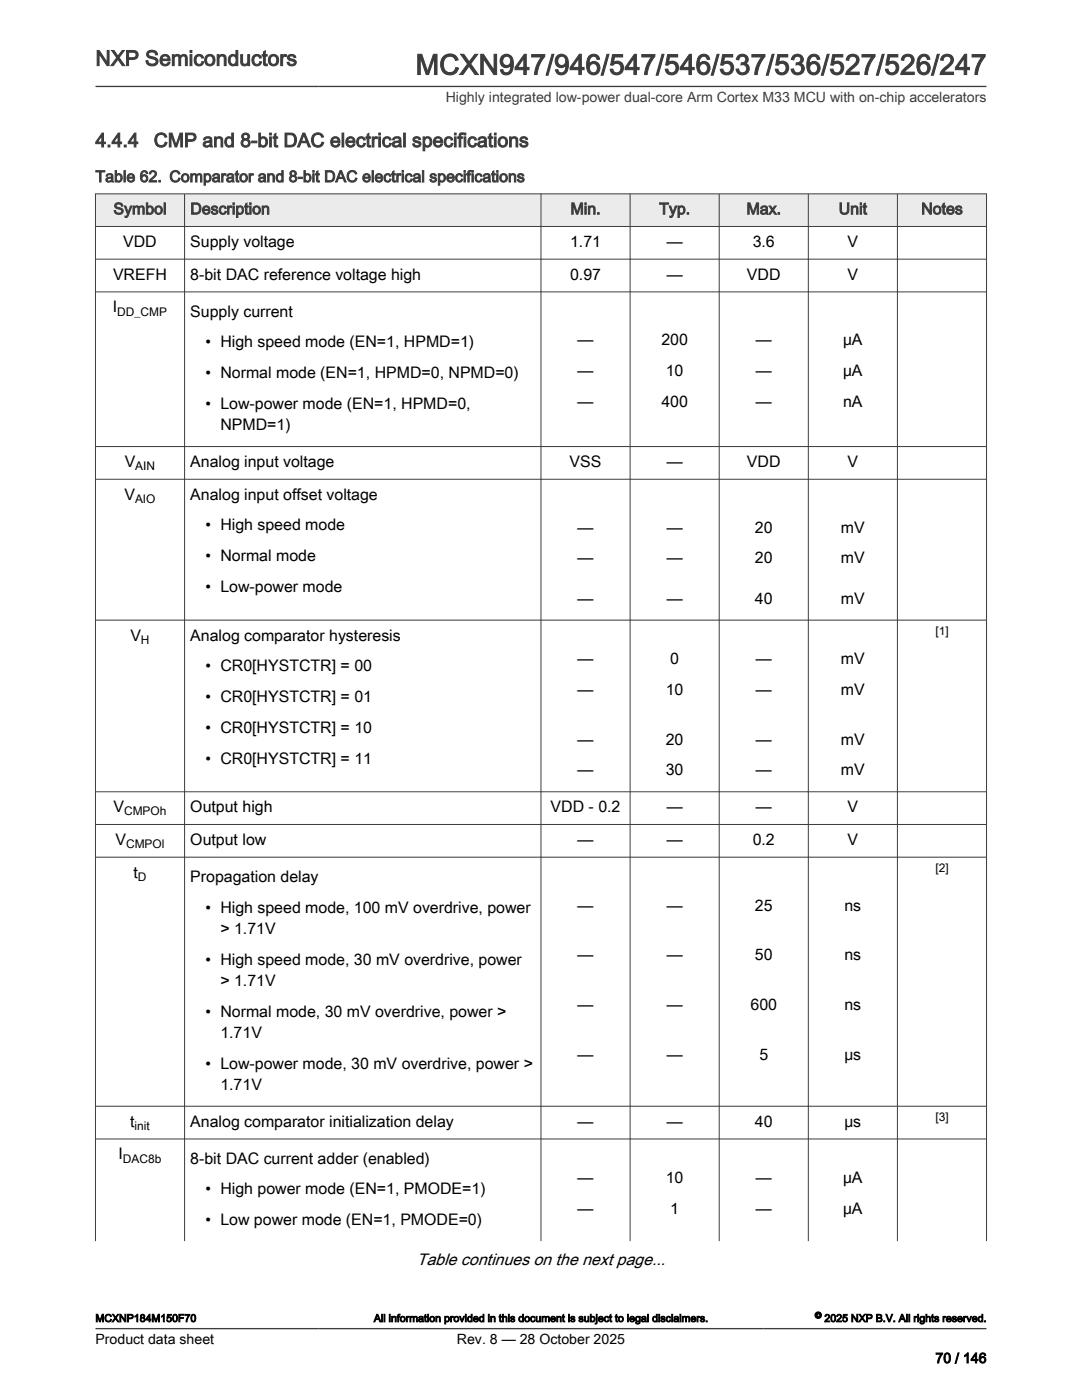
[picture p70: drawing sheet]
<svg xmlns="http://www.w3.org/2000/svg" width="216mm" height="279mm" viewBox="0 0 216 279" stroke-linecap="round" stroke-linejoin="round" font-family="sans-serif">
<defs><g id="words">
<text font-size="5.6" fill="#3c3c3c" x="82.9" y="14.9">MCXN947/946/547/546/537/536/527/526/247</text>
<text font-size="4.2" fill="#3c3c3c" x="19" y="13.1">NXP Semiconductors</text>
<g font-size="3.9" fill="#3c3c3c">
<text x="19" y="29.3">4.4.4</text>
<text x="30.7" y="29.3">CMP and 8-bit DAC electrical specifications</text>
</g>
<text font-size="3.3" x="83.2" y="252.4">Table continues on the next page...</text>
<g font-size="3.2" fill="#3c3c3c">
<text x="19" y="36.3">Table 62. Comparator and 8-bit DAC electrical specifications</text>
<text x="22.6" y="42.8">Symbol</text>
<text x="38" y="42.8">Description</text>
<text x="113.8" y="42.8">Min.</text>
<text x="131.5" y="42.8">Typ.</text>
<text x="149" y="42.8">Max.</text>
<text x="167.4" y="42.8">Unit</text>
<text x="183.8" y="42.8">Notes</text>
</g>
<g font-size="3.2">
<text x="24.6" y="49.3">VDD</text>
<text x="38" y="49.3">Supply voltage</text>
<text x="113.8" y="49.3">1.71</text>
<text x="133" y="49.3">—</text>
<text x="150.2" y="49.3">3.6</text>
<text x="169.1" y="49.3">V</text>
<text x="22.5" y="55.8">VREFH</text>
<text x="38" y="55.8">8-bit DAC reference voltage high</text>
<text x="113.8" y="55.8">0.97</text>
<text x="133" y="55.8">—</text>
<text x="149" y="55.8">VDD</text>
<text x="169.1" y="55.8">V</text>
<text x="22.5" y="62.3">I</text>
<text x="38" y="63.2">Supply current</text>
<text x="41" y="69.3">• High speed mode (EN=1, HPMD=1)</text>
<text x="115.3" y="68.9">—</text>
<text x="132" y="68.9">200</text>
<text x="150.8" y="68.9">—</text>
<text x="168.2" y="68.9">μA</text>
<text x="41" y="75.5">• Normal mode (EN=1, HPMD=0, NPMD=0)</text>
<text x="115.3" y="75">—</text>
<text x="132.9" y="75">10</text>
<text x="150.8" y="75">—</text>
<text x="168.2" y="75">μA</text>
<text x="41" y="81.6">• Low-power mode (EN=1, HPMD=0,</text>
<text x="115.3" y="81.2">—</text>
<text x="132" y="81.2">400</text>
<text x="150.8" y="81.2">—</text>
<text x="168.2" y="81.2">nA</text>
<text x="44" y="85.8">NPMD=1)</text>
<text x="24.9" y="93.2">V</text>
<text x="38" y="93.2">Analog input voltage</text>
<text x="113.7" y="93.2">VSS</text>
<text x="133" y="93.2">—</text>
<text x="149" y="93.2">VDD</text>
<text x="169.1" y="93.2">V</text>
<text x="24.8" y="99.7">V</text>
<text x="38" y="99.7">Analog input offset voltage</text>
<text x="41" y="105.9">• High speed mode</text>
<text x="115.3" y="106.3">—</text>
<text x="133" y="106.3">—</text>
<text x="150.6" y="106.3">20</text>
<text x="167.8" y="106.3">mV</text>
<text x="41" y="112">• Normal mode</text>
<text x="115.3" y="112.4">—</text>
<text x="133" y="112.4">—</text>
<text x="150.6" y="112.4">20</text>
<text x="167.8" y="112.4">mV</text>
<text x="41" y="118.1">• Low-power mode</text>
<text x="115.3" y="120.5">—</text>
<text x="133" y="120.5">—</text>
<text x="150.6" y="120.5">40</text>
<text x="167.8" y="120.5">mV</text>
<text x="26" y="127.8">V</text>
<text x="38" y="127.8">Analog comparator hysteresis</text>
<text x="41" y="134">• CR0[HYSTCTR] = 00</text>
<text x="115.3" y="132.5">—</text>
<text x="133.7" y="132.5">0</text>
<text x="150.8" y="132.5">—</text>
<text x="167.8" y="132.5">mV</text>
<text x="41" y="140.1">• CR0[HYSTCTR] = 01</text>
<text x="115.3" y="138.6">—</text>
<text x="132.9" y="138.6">10</text>
<text x="150.8" y="138.6">—</text>
<text x="167.8" y="138.6">mV</text>
<text x="41" y="146.3">• CR0[HYSTCTR] = 10</text>
<text x="115.3" y="148.6">—</text>
<text x="132.9" y="148.6">20</text>
<text x="150.8" y="148.6">—</text>
<text x="167.8" y="148.6">mV</text>
<text x="41" y="152.4">• CR0[HYSTCTR] = 11</text>
<text x="115.3" y="154.7">—</text>
<text x="132.9" y="154.7">30</text>
<text x="150.8" y="154.7">—</text>
<text x="167.8" y="154.7">mV</text>
<text x="22.6" y="162.1">V</text>
<text x="38" y="162.1">Output high</text>
<text x="109.9" y="162.1">VDD - 0.2</text>
<text x="133" y="162.1">—</text>
<text x="150.8" y="162.1">—</text>
<text x="169.1" y="162.1">V</text>
<text x="23" y="168.6">V</text>
<text x="38" y="168.6">Output low</text>
<text x="115.3" y="168.6">—</text>
<text x="133" y="168.6">—</text>
<text x="150.2" y="168.6">0.2</text>
<text x="169.1" y="168.6">V</text>
<text x="26.6" y="175.2">t</text>
<text x="38" y="176">Propagation delay</text>
<text x="41" y="182.1">• High speed mode, 100 mV overdrive, power</text>
<text x="115.3" y="181.7">—</text>
<text x="133" y="181.7">—</text>
<text x="150.6" y="181.7">25</text>
<text x="168.5" y="181.7">ns</text>
<text x="44" y="186.4">&gt; 1.71V</text>
<text x="115.3" y="191.7">—</text>
<text x="133" y="191.7">—</text>
<text x="150.6" y="191.7">50</text>
<text x="168.5" y="191.7">ns</text>
<text x="41" y="192.5">• High speed mode, 30 mV overdrive, power</text>
<text x="44" y="196.7">&gt; 1.71V</text>
<text x="41" y="202.9">• Normal mode, 30 mV overdrive, power &gt;</text>
<text x="115.3" y="201.6">—</text>
<text x="133" y="201.6">—</text>
<text x="149.8" y="201.6">600</text>
<text x="168.5" y="201.6">ns</text>
<text x="44" y="207.1">1.71V</text>
<text x="41" y="213.3">• Low-power mode, 30 mV overdrive, power &gt;</text>
<text x="115.3" y="211.6">—</text>
<text x="133" y="211.6">—</text>
<text x="151.5" y="211.6">5</text>
<text x="168.5" y="211.6">μs</text>
<text x="44" y="217.5">1.71V</text>
<text x="26" y="224.9">t</text>
<text x="38" y="224.9">Analog comparator initialization delay</text>
<text x="115.3" y="224.9">—</text>
<text x="133" y="224.9">—</text>
<text x="150.6" y="224.9">40</text>
<text x="168.5" y="224.9">μs</text>
<text x="23.7" y="231.4">I</text>
<text x="38" y="232.2">8-bit DAC current adder (enabled)</text>
<text x="41" y="238.4">• High power mode (EN=1, PMODE=1)</text>
<text x="115.3" y="236">—</text>
<text x="132.9" y="236">10</text>
<text x="150.8" y="236">—</text>
<text x="168.2" y="236">μA</text>
<text x="41" y="244.5">• Low power mode (EN=1, PMODE=0)</text>
<text x="115.3" y="242.2">—</text>
<text x="133.7" y="242.2">1</text>
<text x="150.8" y="242.2">—</text>
<text x="168.2" y="242.2">μA</text>
</g>
<text font-size="2.8" fill="#3c3c3c" x="88.9" y="20.4">Highly integrated low-power dual-core Arm Cortex M33 MCU with on-chip accelerators</text>
<g font-size="2.8">
<text x="19" y="268.1">Product data sheet</text>
<text x="91.2" y="268.1">Rev. 8 — 28 October 2025</text>
<text x="186.6" y="272">70 / 146</text>
</g>
<g font-size="2.4">
<text x="23.4" y="63">DD_CMP</text>
<text x="27" y="93.8">AIN</text>
<text x="26.9" y="100.4">AIO</text>
<text x="28.1" y="128.5">H</text>
<text x="186.6" y="126.8">[1]</text>
<text x="24.8" y="162.7">CMPOh</text>
<text x="25.2" y="169.3">CMPOl</text>
<text x="27.5" y="175.8">D</text>
<text x="186.6" y="174.1">[2]</text>
<text x="26.8" y="225.5">init</text>
<text x="186.6" y="223.8">[3]</text>
<text x="24.5" y="232">DAC8b</text>
</g>
<g font-size="2.1">
<text x="19" y="263.8">MCXNP184M150F70</text>
<text x="74.6" y="263.8">All information provided in this document is subject to legal disclaimers.</text>
<text x="164.5" y="263.8">2025 NXP B.V. All rights reserved.</text>
</g>
<text font-size="1.8" x="162.6" y="263.1">©</text>
</g></defs>
<path d="M19 38.7h177.8v6.5h-177.8z" fill-rule="evenodd" fill="#ebebeb"/>
<g fill="none" stroke="#3c3c3c" stroke-width=".2">
<path d="M19 38.7h177.9M19 38.6v209.1M36.8 38.6v209.1M107.9 38.6v209.1M125.7 38.6v209.1M143.5 38.6v209.1M161.3 38.6v209.1M179.1 38.6v209.1M196.8 38.6v209.1M19 45.2h177.9M19 51.7h177.9M19 58.3h177.9"/>
<path d="M19 89.1h177.9M19 95.6h177.9M19 123.8h177.9M19 158h177.9M19 164.5h177.9M19 171.1h177.9M19 220.8h177.9M19 227.3h177.9"/>
</g>
<path d="M19 17.3h177.8M19 265.2h177.8" fill="none" stroke="#3c3c3c" stroke-width=".26"/>
<path d="M18.7 269.3h14v4h-14z" fill="#fff"/>
<use href="#words"/>
</svg>
